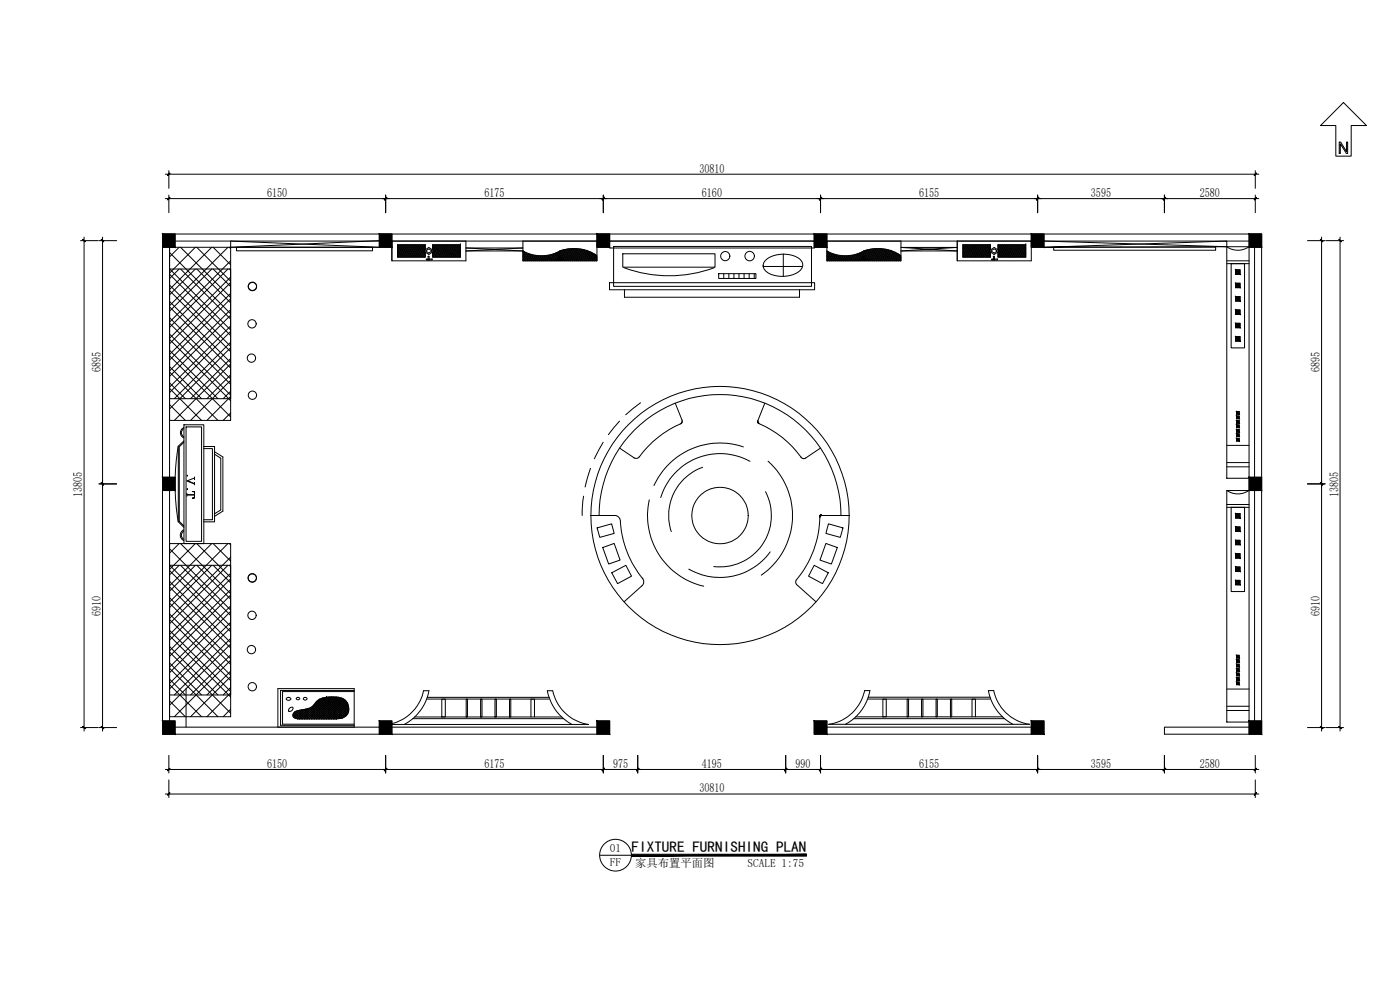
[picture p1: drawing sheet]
<svg xmlns="http://www.w3.org/2000/svg" width="420mm" height="297mm" viewBox="0 0 420 297" stroke-linecap="round" stroke-linejoin="round" font-family="sans-serif">
<defs><g id="words">
<text font-size="5.7" x="59.6" y="150.6" transform="rotate(-90 59.6 150.6)">T.V.</text>
<text font-size="4.6" x="189.5" y="255.6">FIXTURE FURNISHING PLAN</text>
<g font-size="3.8">
<text x="209.9" y="51.8">30810</text>
<text x="80.2" y="59.1">6150</text>
<text x="145.4" y="59.1">6175</text>
<text x="210.7" y="59.1">6160</text>
<text x="275.8" y="59.1">6155</text>
<text x="327.4" y="59.1">3595</text>
<text x="360" y="59.1">2580</text>
<text x="30.2" y="111.7" transform="rotate(-90 30.2 111.7)">6895</text>
<text x="396.1" y="111.7" transform="rotate(-90 396.1 111.7)">6895</text>
<text x="24.7" y="149.1" transform="rotate(-90 24.7 149.1)">13805</text>
<text x="401.7" y="149.1" transform="rotate(-90 401.7 149.1)">13805</text>
<text x="30.2" y="184.8" transform="rotate(-90 30.2 184.8)">6910</text>
<text x="396.1" y="184.8" transform="rotate(-90 396.1 184.8)">6910</text>
<text x="80.2" y="230.4">6150</text>
<text x="145.4" y="230.4">6175</text>
<text x="184" y="230.4">975</text>
<text x="210.6" y="230.4">4195</text>
<text x="238.8" y="230.4">990</text>
<text x="275.8" y="230.4">6155</text>
<text x="327.4" y="230.4">3595</text>
<text x="360" y="230.4">2580</text>
<text x="209.9" y="237.7">30810</text>
</g>
<g font-size="3.4">
<text x="183" y="255.8">01</text>
<text x="183" y="259.8">FF</text>
<text x="190.6" y="260.2">家具布置平面图</text>
<text x="224.3" y="260.2">SCALE 1:75</text>
</g>
</g></defs>
<g fill="#000" stroke="#000" stroke-width=".3">
<path d="M48.8 70.2l3.7 4v-4zM48.8 70.2l3.7 4h-3.7z"/>
<path d="M113.8 70.2l3.8 4v-4zM113.8 70.2l3.8 4h-3.8z"/>
<path d="M179.2 70.2l3.8 4v-4zM179.2 70.2l3.8 4h-3.8z"/>
<path d="M244.3 70.2l3.9 4v-4zM244.3 70.2l3.9 4h-3.9z"/>
<path d="M309.5 70.2l3.8 4v-4zM309.5 70.2l3.8 4h-3.8z"/>
<path d="M374.9 70.2l3.7 4v-4zM374.9 70.2l3.7 4h-3.7z"/>
<path d="M48.8 143.2l3.7 4v-4zM48.8 143.2l3.7 4h-3.7z"/>
<path d="M374.9 143.2l3.7 4v-4zM374.9 143.2l3.7 4h-3.7z"/>
<path d="M48.8 216.3l3.7 4v-4zM48.8 216.3l3.7 4h-3.7z"/>
<path d="M113.8 216.3l3.8 4v-4zM113.8 216.3l3.8 4h-3.8z"/>
<path d="M179.2 216.3l3.8 4v-4zM179.2 216.3l3.8 4h-3.8z"/>
<path d="M244.3 216.3l3.9 4v-4zM244.3 216.3l3.9 4h-3.9z"/>
<path d="M309.5 216.3l3.8 4v-4zM309.5 216.3l3.8 4h-3.8z"/>
<path d="M374.9 216.3l3.7 4v-4zM374.9 216.3l3.7 4h-3.7z"/>
</g>
<g fill="none" stroke="#000" stroke-width=".3">
<path d="M48.8 70.2h3.7v4h-3.7zM113.8 70.2h3.8v4h-3.8zM179.2 70.2h3.8v4h-3.8zM244.3 70.2h3.9v4h-3.9zM309.5 70.2h3.8v4h-3.8zM374.9 70.2h3.7v4h-3.7zM48.8 143.2h3.7v4h-3.7zM374.9 143.2h3.7v4h-3.7zM48.8 216.3h3.7v4h-3.7zM113.8 216.3h3.8v4h-3.8zM179.2 216.3h3.8v4h-3.8zM179.2 218.2h-128.3v-145.9h325.6v145.9h-27v2.1h29.1v-150.1h-329.8v150.1h130.4"/>
<path d="M244.3 216.3h3.9v4h-3.9zM248.2 218.2h61.3M309.5 216.3h3.8v4h-3.8zM374.9 216.3h3.7v4h-3.7zM248.2 220.3h61.3"/>
</g>
<g fill="none" stroke="#000" stroke-width=".3">
<path d="M49.6 59.6h328.2M49.6 52.3h328.2M50.7 51.2v5.3M50.7 58.5v5.3M115.7 58.5v5.3M181.1 58.5v5.3M246.3 58.5v5.3M311.4 58.5v5.3M349.5 58.5v5.3M376.7 51.2v5.3M376.7 58.5v5.3M24.2 72.2h5.3"/>
<path d="M25.2 71.1v148.3M29.7 72.2h5.3M30.8 71.1v148.3M392.4 72.2h5.3M396.6 71.1v148.3M397.9 72.2h5.3M402.2 71.1v148.3M29.7 145.2h5.3M392.4 145.2h5.3M24.2 218.3h5.3M29.7 218.3h5.3M392.4 218.3h5.3"/>
<path d="M397.9 218.3h5.3M49.6 230.9h328.2M49.6 238.2h328.2M50.7 226.6v5.3M50.7 234v5.3M115.7 226.6v5.3M181.1 226.6v5.3M191.4 226.6v5.3M235.8 226.6v5.3M246.3 226.6v5.3M311.4 226.6v5.3M349.5 226.6v5.3"/>
<path d="M376.7 226.6v5.3M376.7 234v5.3"/>
</g>
<!-- layer: 0 -->
<g fill="#000" stroke="#000" stroke-width=".3">
<path d="M50.9 59.3l-.5 .7zM50.9 59.3l-.5 .7z"/>
<path d="M50.9 51.9l-.5 .7zM50.9 51.9l-.5 .7z"/>
<path d="M115.4 59.9l.6-.6zM116 59.3l-.6 .7z"/>
<path d="M116 59.3l-.6 .7zM116 59.3l-.6 .7z"/>
<path d="M180.7 59.9l.7-.6zM181.4 59.3l-.6 .7z"/>
<path d="M181.4 59.3l-.6 .7zM181.4 59.3l-.6 .7z"/>
<path d="M245.9 59.9l.6-.6zM246.5 59.3l-.5 .7z"/>
<path d="M246.5 59.3l-.5 .7zM246.5 59.3l-.5 .7z"/>
<path d="M311.1 59.9l.6-.6zM311.7 59.3l-.6 .7z"/>
<path d="M311.7 59.3l-.6 .7zM311.7 59.3l-.6 .7z"/>
<path d="M349.1 59.9l.6-.6zM349.7 59.3l-.5 .7z"/>
<path d="M349.7 59.3l-.5 .7zM349.7 59.3l-.5 .7z"/>
<path d="M376.4 59.9l.6-.6zM377 59.3l-.5 .7z"/>
<path d="M376.4 52.6l.6-.7zM377 51.9l-.5 .7z"/>
<path d="M24.8 71.9l.8 .6zM24.8 71.9l.8 .6z"/>
<path d="M30.4 71.9l.7 .6zM30.4 71.9l.7 .6z"/>
<path d="M396.3 71.9l.7 .6zM396.3 71.9l.7 .6z"/>
<path d="M401.8 71.9l.7 .6zM401.8 71.9l.7 .6z"/>
<path d="M30.5 144.8l.6 .6zM30.4 144.9l.7 .5z"/>
<path d="M30.4 144.9l.7 .5zM30.5 144.8l.6 .6z"/>
<path d="M396.4 144.8l.6 .6zM396.3 144.9l.7 .5z"/>
<path d="M396.3 144.9l.7 .5zM396.4 144.8l.6 .6z"/>
<path d="M24.8 218l.8 .6zM24.8 218l.8 .6z"/>
<path d="M30.4 218l.7 .6zM30.4 218l.7 .6z"/>
<path d="M396.3 218l.7 .6zM396.3 218l.7 .6z"/>
<path d="M401.8 218l.7 .6zM401.8 218l.7 .6z"/>
<path d="M50.9 230.5l-.5 .8zM50.9 230.5l-.5 .8z"/>
<path d="M50.9 237.9l-.5 .7zM50.9 237.9l-.5 .7z"/>
<path d="M115.4 231.2l.6-.7zM116 230.5l-.6 .8z"/>
<path d="M116 230.5l-.6 .8zM116 230.5l-.6 .8z"/>
<path d="M180.7 231.2l.7-.7zM181.4 230.5l-.6 .8z"/>
<path d="M181.4 230.5l-.6 .8zM181.4 230.5l-.6 .8z"/>
<path d="M191.1 231.2l.6-.7zM191.7 230.5l-.6 .8z"/>
<path d="M191.7 230.5l-.6 .8zM191.7 230.5l-.6 .8z"/>
<path d="M235.5 231.2l.6-.7zM236.1 230.5l-.6 .8z"/>
<path d="M236.1 230.5l-.6 .8zM236.1 230.5l-.6 .8z"/>
<path d="M245.9 231.2l.6-.7zM246.5 230.5l-.5 .8z"/>
<path d="M246.5 230.5l-.5 .8zM246.5 230.5l-.5 .8z"/>
<path d="M311.1 231.2l.6-.7zM311.7 230.5l-.6 .8z"/>
<path d="M311.7 230.5l-.6 .8zM311.7 230.5l-.6 .8z"/>
<path d="M349.1 231.2l.6-.7zM349.7 230.5l-.5 .8z"/>
<path d="M349.7 230.5l-.5 .8zM349.7 230.5l-.5 .8z"/>
<path d="M376.4 231.2l.6-.7zM377 230.5l-.5 .8z"/>
<path d="M376.4 238.5l.6-.6zM377 237.9l-.5 .7z"/>
</g>
<path d="M189.5 256.3v.6l52.5-.6zM189.5 256.9l52.5-.6v.6z" fill="#000" stroke="#000" stroke-width=".3"/>
<g fill="none" stroke="#000" stroke-width=".3">
<path d="M180 256.6h9.5"/>
<circle cx="184.7" cy="256.6" r="4.8"/>
</g>
<!-- layer: ZZ-PM-ZBZ -->
<path d="M403.2 30.8l6.9 6.9h-4.6v9.1h-4.6v-9.1h-4.6zM401.9 42.6h.4l1.8 2.9v-2.9h.4v3.4h-.4l-1.8-2.8v2.8h-.4z" fill="none" stroke="#000" stroke-width=".3"/>
<!-- layer: 0 -->
<g fill="none" stroke="#000" stroke-width=".3">
<path d="M50.9 75.8l18.3 18.3M53.8 74.2l-2.9 2.9M54.2 74.2l15 15M58.6 74.2l-7.7 7.7M59.1 74.2l10.1 10.2M63.5 74.2l-12.6 12.7M64 74.2l5.2 5.2M68.4 74.2l-17.5 17.5M68.8 74.2l.4 .4M69.2 72.3l44.6 1.9h-44.6zM69.2 78.3l-18.3 18.3M71 74.2h40.8v1.1h-40.8z"/>
<path d="M113.8 72.2l-44.6 2M117.6 72.3h22.2v6h-22.2zM117.6 72.3v6M119.3 76.8l.5 .4M119.3 76.4l1.1 .8M119.3 76l1.6 1.2M119.3 75.6l2.2 1.6M119.3 75.3l2.8 1.9M119.3 74.9l3.4 2.3M119.3 74.5l4 2.7M119.3 74.1l4.6 3.1M119.3 73.7l5.2 3.5"/>
<path d="M119.3 76.9l.2 .3M119.3 76.6l.8 .6M119.3 76.2l1.4 1M119.3 75.8l2 1.4M119.3 75.4l2.6 1.8M119.3 75l3.2 2.2M119.3 74.6l3.8 2.6M119.3 74.2l4.4 3M119.3 73.8l5 3.4M119.3 73.4l5.6 3.8M119.3 73.4v3.8h8.3v-1.6M119.3 73.4h8.3"/>
<path d="M119.5 73.4l5.6 3.8M119.9 73.4l5.5 3.8M120.1 73.4l5.5 3.8M120.5 73.4l5.5 3.8M120.7 73.4l5.5 3.8M121.1 73.4l5.5 3.8M121.3 73.4l5.5 3.8M121.7 73.4l5.5 3.8M121.9 73.4l5.5 3.8M122.3 73.4l5.3 3.6M122.5 73.4l5.1 3.5M122.9 73.4l4.7 3.2"/>
<path d="M123.1 73.4l4.5 3.1M123.4 73.4l4.2 2.8M123.7 73.4l3.9 2.7M124 73.4l3.6 2.4M124.2 73.4l3.4 2.3M124.6 73.4l2.7 1.8M124.8 73.4l2.6 1.7M125.2 73.4l2.4 1.6M125.4 73.4l2.2 1.5v-1.5M125.8 73.4l1.8 1.3M126 73.4l1.6 1.1M126.4 73.4l1.2 .9"/>
<path d="M126.6 73.4l1 .7M127 73.4l.6 .5M127.1 75.3l1.6-1.1 1.6 1.1-1.6 1.1zM127.2 73.4l.4 .3M127.6 73.4v.1M127.8 75.3l.9-.6 .9 .6-.9 .6zM128.5 77l.1-.1 .2 .1M128.5 77.1v.7M128.6 77.8l.1 .1zM128.8 77.1l-.1 .9-.8-.3v.3h1.8v-.3h-.9M129.8 76.8l.6 .4M129.8 76.4l1.2 .8"/>
<path d="M129.8 76l1.8 1.2M129.8 74.8l3.5 2.4M129.8 74.4l4.1 2.8M129.8 74l4.7 3.2M129.8 73.6l5.3 3.6M129.8 76.9l.4 .3M129.8 76.5l1 .7M129.8 76.1l1.6 1.1M129.8 75.8l2.2 1.4M129.8 75l3.3 2.2M129.8 74.6l3.9 2.6M129.8 74.2l4.5 3"/>
<path d="M129.8 73.8l5.1 3.4M129.9 73.4l5.6 3.8M130 75.5l2.5 1.7M130.1 75.4l2.6 1.8M130.1 73.4l5.6 3.8M130.5 73.4l5.6 3.8M130.7 73.4l5.6 3.8M131.1 73.4l5.6 3.8M131.3 73.4l5.6 3.8M131.7 73.4l5.5 3.8M131.9 73.4l5.6 3.8M132.3 73.4l5.5 3.8"/>
<path d="M132.5 73.4l5.5 3.8M132.8 73.4l5.4 3.6M133.1 73.4l5.1 3.4M133.4 73.4l4.8 3.2M133.6 73.4l4.6 3M134 73.4l4.2 2.8M134.2 73.4l4 2.7M134.6 73.4l3.6 2.4M134.8 73.4l3.4 2.3M135.2 73.4l3 2M135.4 73.4l2.8 1.9M135.8 73.4l2.4 1.6"/>
<path d="M136 73.4l2.2 1.5M136.4 73.4l1.8 1.2M136.6 73.4l1.6 1.1M137 73.4l1.2 .8M137.2 73.4l1 .7M137.6 73.4l.6 .4M137.8 73.4l.4 .3M138.2 73.4h.1M138.2 73.4v3.8h-8.4v-1.6l2.4 1.6M138.2 73.4h-8.4v1.6M139.8 74.4h17.1l-17.1 .9h17.1zM156.9 72.3h22.3v6h-22.3z"/>
<path d="M156.9 78l.4 .3M156.9 77.7l1 .6M156.9 77.2l1.6 1.1M156.9 76.9l2.1 1.4M156.9 76.5l2.7 1.8M156.9 76.1l3.3 2.2M156.9 75.7l3.9 2.6M156.9 75.3l4.5 3M156.9 78.2l.2 .1M156.9 77.8l.7 .5M156.9 77.4l1.3 .9M156.9 77l1.9 1.3"/>
<path d="M156.9 76.6l2.5 1.7M156.9 76.2l3.1 2.1M156.9 75.8l3.7 2.5M156.9 75.4l4.3 2.9M156.9 75.3a11.2 11.2 0 0 0 11.1 0 12.2 12.2 0 0 1 11.1 1.5M158.5 76.1l3.3 2.2M158.9 76.2l3.1 2.1M159.6 76.4l2.7 1.9M159.9 76.5l2.7 1.8M160.4 76.6l2.5 1.7M160.7 76.7l2.5 1.6M161.2 76.7l2.3 1.6"/>
<path d="M161.5 76.7l2.2 1.6M161.9 76.7l2.2 1.6M162.1 76.8l2.2 1.5M162.5 76.8l2.2 1.5M162.7 76.8l2.2 1.5M163.1 76.8l2.2 1.5M163.2 76.7l2.3 1.6M163.6 76.7l2.3 1.6M163.8 76.7l2.3 1.6M164.1 76.7l2.4 1.6M164.3 76.7l2.4 1.6M164.5 76.6l2.5 1.7"/>
<path d="M164.7 76.6l2.6 1.7M165 76.5l2.6 1.8M165.2 76.5l2.7 1.8M165.4 76.4l2.8 1.9M165.6 76.4l2.3 1.5M165.9 76.3l2.9 2M166 76.2l3 2.1M166.3 76.1l3.1 2.2M166.4 76.1l3.2 2.2M166.6 76l3.4 2.3M166.8 75.9l3.4 2.4M167 75.8l3.6 2.5"/>
<path d="M167.1 75.8l3.7 2.5M167.3 75.7l3.9 2.6M167.5 75.6l3.9 2.7M167.7 75.5l4.1 2.8M167.7 77l.2-.1 .2 .1M167.8 75.5l4.2 2.8M167.8 77.8l.1 .2 .2-.2M167.8 77.7h-.5v.3h1.7v-.3h-.9M167.8 77.1v.7M167.8 77.8l.2 .1zM168 77.9l.4 .4M168 75.3l4.4 3"/>
<path d="M168.1 75.3l4.5 3M168.1 77.1v.7M168.4 75.2l4.6 3.1M168.5 75.1l4.7 3.2M168.8 75l4.8 3.3M168.9 75l4.8 3.3M169.2 75l4.9 3.3M169.3 74.9l5 3.4M169.6 74.8l5.1 3.5M169.8 74.8l5.1 3.5M170.1 74.7l5.2 3.6M170.3 74.7l5.2 3.6"/>
<path d="M170.6 74.7l5.3 3.6M170.7 74.7l5.4 3.6M171.1 74.6l5.4 3.7M171.3 74.6l5.4 3.7M171.6 74.6l5.5 3.7M171.8 74.6l5.5 3.7M172.2 74.6l5.5 3.7M172.4 74.6l5.5 3.7M172.8 74.6l5.5 3.7M173 74.6l5.5 3.7M173.4 74.6l5.5 3.7M173.7 74.7l5.4 3.6"/>
<path d="M174.2 74.7l5 3.4M174.4 74.7l4.8 3.2M175 74.9l4.2 2.8M175.3 74.9l3.9 2.6M175.9 75.1l3.3 2.2M176.3 75.2l2.9 2M177.2 75.6l2 1.3M178.1 76l.9 .7M182.9 72.3h61.6v2.1h-61.6zM184.2 73.9h59.3v12h-59.3zM186.9 76.1h27.7v4.1h-27.7zM229 80h11.8"/>
<path d="M229.8 78.1a8.8 8.8 0 0 1 10.3-.3 2.25 2.25 0 0 1-.5 3.8 9.1 9.1 0 0 1-9.7-.2 2.14 2.14 0 0 1-.1-3.3zM235.1 76.2v6.7M248.1 75.3a11.2 11.2 0 0 0 11.1 0M248.2 72.3h22.2v6h-22.2zM248.2 78l.3 .3M248.2 77.7l.8 .6M248.2 77.2l1.4 1.1M248.2 76.9l2 1.4M248.2 76.5l2.6 1.8M248.2 76.1l3.2 2.2M248.2 75.7l3.8 2.6M248.2 75.3l4.4 3"/>
<path d="M248.2 78.2v.1M248.2 77.8l.6 .5M248.2 77.4l1.2 .9M248.2 77l1.8 1.3M248.2 76.6l2.4 1.7M248.2 76.2l3 2.1M248.2 75.8l3.6 2.5M248.2 75.4l4.2 2.9M249.6 76.1l3.4 2.2M250.1 76.2l3.1 2.1M250.8 76.4l2.8 1.9M251.1 76.5l2.7 1.8"/>
<path d="M251.7 76.6l2.5 1.7M251.9 76.7l2.5 1.6M252.4 76.7l2.4 1.6M252.6 76.7l2.3 1.6M253.1 76.7l2.2 1.6M253.3 76.8l2.2 1.5M253.7 76.8l2.2 1.5M253.9 76.8l2.2 1.5M254.3 76.8l2.2 1.5M254.5 76.7l2.2 1.6M254.8 76.7l2.3 1.6M255 76.7l2.3 1.6"/>
<path d="M255.3 76.7l2.4 1.6M255.5 76.7l2.4 1.6M255.8 76.6l2.5 1.7M255.9 76.6l2.6 1.7M256.2 76.5l2.7 1.8M256.4 76.5l2.7 1.8M256.7 76.4l2.8 1.9M256.8 76.4l2.3 1.5M257.1 76.3l3 2M257.2 76.2l3.1 2.1M257.5 76.1l3.1 2.2M257.6 76.1l3.3 2.2"/>
<path d="M257.9 76l3.3 2.3M258 75.9l3.5 2.4M258.2 75.8l3.6 2.5M258.3 75.8l3.7 2.5M258.6 75.7l3.8 2.6M258.7 75.6l3.9 2.7M258.9 75.5l4.1 2.8M259 77l.1-.1 .2 .1M259 75.5l4.2 2.8M259 77.1v.7M259.1 77.8l.1 .1zM259.2 77.9l.5 .4"/>
<path d="M259.2 75.3l4.4 3M259.3 77.1v.9l-.8-.3v.3h1.8v-.3h-1M259.6 75.2l4.6 3.1M259.7 75.1l4.7 3.2M260 75l4.8 3.3M260.1 75l4.9 3.3M260.4 75l4.9 3.3M260.6 74.9l5 3.4M260.9 74.8l5 3.5M261 74.8l5.1 3.5M261.3 74.7l5.2 3.6M261.5 74.7l5.2 3.6"/>
<path d="M261.8 74.7l5.3 3.6M262 74.7l5.3 3.6M262.3 74.6l5.4 3.7M262.5 74.6l5.4 3.7M262.8 74.6l5.5 3.7M263 74.6l5.5 3.7M263.4 74.6l5.5 3.7M263.6 74.6l5.5 3.7M264 74.6l5.5 3.7M264.2 74.6l5.5 3.7M264.6 74.6l5.4 3.7M264.9 74.7l5.4 3.6"/>
<path d="M265.3 74.7l5.1 3.4M265.6 74.7l4.8 3.2M266.1 74.9l4.3 2.8M266.5 74.9l3.9 2.6M267.1 75.1l3.3 2.2M267.5 75.2l2.9 2M268.4 75.6l2 1.3M269.3 76l.9 .7M270.4 76.8a12 12 0 0 0-11.1-1.5l4.5 3M270.4 74.2l16.9 1.1h-16.9l16.9-1.1zM287.3 72.3h22.2v6h-22.2zM287.3 72.3v6"/>
<path d="M289 73.4v3.8h8.3v-1.6M289 73.4h8.3M289 76.8l.4 .4M289 76.4l1 .8M289 76l1.6 1.2M289 75.6l2.2 1.6M289 75.3l2.8 1.9M289 74.9l3.4 2.3M289 74.5l4 2.7M289 74.1l4.5 3.1M289 73.7l5.1 3.5M289 76.9l.2 .3"/>
<path d="M289 76.6l.8 .6M289 76.2l1.4 1M289 75.8l2 1.4M289 75.4l2.6 1.8M289 75l3.2 2.2M289 74.6l3.8 2.6M289 74.2l4.4 3M289 73.8l4.9 3.4M289 73.4l5.5 3.8M289.2 73.4l5.5 3.8M289.6 73.4l5.5 3.8M289.8 73.4l5.5 3.8"/>
<path d="M290.2 73.4l5.5 3.8M290.4 73.4l5.5 3.8M290.7 73.4l5.6 3.8M291 73.4l5.5 3.8M291.3 73.4l5.6 3.8M291.5 73.4l5.6 3.8M291.9 73.4l5.4 3.6M292.1 73.4l5.2 3.5M292.5 73.4l4.8 3.2M292.7 73.4l4.6 3.1M293.1 73.4l4.2 2.8M293.3 73.4l4 2.7"/>
<path d="M293.7 73.4l3.6 2.4M293.9 73.4l3.4 2.3M294.3 73.4l2.6 1.8M294.5 73.4l2.5 1.7M294.9 73.4l2.3 1.6M295.1 73.4l2.2 1.5v-1.5M295.4 73.4l1.9 1.3M295.7 73.4l1.6 1.1M296 73.4l1.3 .9M296.2 73.4l1.1 .7M296.6 73.4l.7 .5M296.8 75.3l1.6-1.1 1.5 1.1-1.5 1.1z"/>
<path d="M296.8 73.4l.5 .3M297.2 73.4l.1 .1M297.4 75.3l1-.6 .9 .6-.9 .6zM298.1 77l.2-.1 .1 .1M298.2 77.1v.7M298.2 77.8l.2 .1zM298.5 77.7h.9v.3h-1.8v-.3l.5 .1 .1 .2 .2-.2M298.5 77.1v.7M299.5 76.8l.6 .4M299.5 76.4l1.2 .8M299.5 76l1.7 1.2M299.5 74.8l3.5 2.4"/>
<path d="M299.5 74.4l4.1 2.8M299.5 74l4.7 3.2M299.5 73.6l5.3 3.6M299.5 76.9l.3 .3M299.5 76.5l.9 .7M299.5 76.1l1.5 1.1M299.5 75.8l2.1 1.4M299.5 75l3.3 2.2M299.5 74.6l3.9 2.6M299.5 74.2l4.5 3M299.5 73.8l5 3.4M299.6 73.4l5.5 3.8"/>
<path d="M299.7 75.5l2.5 1.7M299.8 75.4l2.6 1.8M299.8 73.4l5.6 3.8M300.2 73.4l5.5 3.8M300.4 73.4l5.5 3.8M300.8 73.4l5.5 3.8M301 73.4l5.5 3.8M301.4 73.4l5.5 3.8M301.5 73.4l5.6 3.8M301.9 73.4l5.6 3.8M302.1 73.4l5.6 3.8M302.5 73.4l5.3 3.6"/>
<path d="M302.7 73.4l5.1 3.4M303.1 73.4l4.7 3.2M303.3 73.4l4.5 3M303.7 73.4l4.1 2.8M303.9 73.4l3.9 2.7M304.3 73.4l3.5 2.4M304.5 73.4l3.3 2.3M304.9 73.4l2.9 2M305.1 73.4l2.7 1.9M305.5 73.4l2.3 1.6M305.7 73.4l2.1 1.5M306.1 73.4l1.7 1.2"/>
<path d="M306.3 73.4l1.5 1.1M306.7 73.4l1.1 .8M306.9 73.4l.9 .7M307.3 73.4l.5 .4M307.5 73.4l.3 .3M307.8 73.4h.1M307.8 73.4v3.8h-8.3v-1.6l2.3 1.6M307.8 73.4h-8.3v1.6M313.3 74.2l54.9-1.9v1.7zM313.3 72.3l54.9 1.7M316.2 74.2h48.6v.9h-48.6zM50.9 82.3l18.3 18.4"/>
<path d="M50.9 87.2l18.3 18.3M50.9 92.1l18.3 18.3M50.9 97l18.3 18.3M50.9 80.7l18.3 18.3M50.9 85.5l18.3 18.4M50.9 90.5l18.3 18.3M50.9 95.3l18.3 18.4M53.8 80.7l-2.9 2.9M54.2 80.7l15 15M58.6 80.7l-7.7 7.8M59.1 80.7l10.1 10.2M63.5 80.7l-12.6 12.7"/>
<path d="M64 80.7l5.2 5.3M68.4 80.7l-17.5 17.5M68.8 80.7l.4 .4M69.2 99.4l-18.3 18.4M69.2 94.6l-18.3 18.3M69.2 89.6l-18.3 18.4M69.2 84.8l-18.3 18.4M69.2 97.8l-18.3 18.3M69.2 92.9l-18.3 18.4M69.2 88l-18.3 18.4M69.2 83.1l-18.3 18.4M182.9 84.8h61.6v2.1h-61.6z"/>
<path d="M187.2 80.3a39.1 39.1 0 0 0 27.2 0M187.4 86.9v2.3M215.7 82.1h11.2v1.5h-11.2zM217.2 82.1v1.5M218.7 82.1v1.5M220.3 82.1v1.5M221.8 82.1v1.5M223.3 82.1v1.5M224.8 82.1v1.5M226.4 82.1v1.5M239.9 86.9v2.3M50.9 101.8l18.3 18.4"/>
<path d="M50.9 106.8l18.3 18.3M50.9 111.6l14.5 14.5M50.9 116.5l9.6 9.6M50.9 100.2l18.3 18.4M50.9 105.1l14.5 14.5M50.9 110l9.6 9.6M50.9 114.9l4.7 4.7M69.2 119l-7.1 7.1M69.2 114.1l-12 12M69.2 109.2l-16.9 16.9M69.2 104.3l-18.3 18.4M69.2 117.4l-2.2 2.2"/>
<path d="M69.2 112.5l-7.1 7.1M69.2 107.6l-12 12M69.2 102.7l-16.9 16.9M50.9 121.4l4.7 4.7M69.2 123.9l-2.2 2.2M181 132.7l-2.6 5M185.9 126.4l-3.3 4M185.9 134.4l4.4 3M191.9 137l-.7 .5-1-.2M192.2 120.8l-4.4 3.6M202.6 121l2.1 5.1M204.5 127l-.2 .1a30 30 0 0 0-12.4 10"/>
<path d="M204.5 127h.1M204.6 126.8l-.1 .2M204.6 126.8h.1M204.7 126.1l-.1 .7M223.1 134.1a21.8 21.8 0 0 0-26.8 11.6M225.1 138.4a18.6 18.6 0 0 0-26.8 10.9M227.4 126.5h.1M227.4 126.5v.1M227.4 126.6h.1M227.4 126.6l.1 .2M227.5 126.2l-.1 .3M227.5 126.8h.1"/>
<path d="M227.5 126.8v.1M227.5 126.9h.1M227.5 126.9l.2 .2M227.7 127.1h.1M227.7 127.1a30.2 30.2 0 0 1 12.8 10.1M229.5 121l-2.1 5.3M230.5 138.4a21.7 21.7 0 0 1-2 34.2M240.4 137.1l.6 .5 .8-.2M246.3 134.4l-4.5 3M175.1 148.9l-.4 5.8M177.2 140.5l-1.6 5.6M179.2 158.4l4.4-1.2 .7 2.8-4.3 1.2z"/>
<path d="M194.9 150a21.7 21.7 0 0 0 16.3 25.9M210.9 140.2a15.4 15.4 0 0 0-9.4 19.3M229.7 147.5a15.4 15.4 0 0 1-15.5 22.5M246 155.1h.1M246 155.2a31.8 31.8 0 0 1-7.2 19.2l.3 1 5.8 5.2M246 155.1v.1M246.1 155h.1M246.1 155l-.1 .1M246.1 154.9h.1M246.1 154.9v.1M246.2 154.8h.1M246.2 154.8l-.1 .1"/>
<path d="M246.3 154.8h.1M246.3 154.8h-.1M246.3 154.7h.1M246.3 154.7v.1M246.4 154.7h.1M246.5 154.7h8.3M246.5 154.7h.1M246.5 154.7h-.1M248.6 157.2l4.4 1.2-.8 2.8-4.3-1.2zM252.4 154.7a36.3 36.3 0 0 0-36.3-36.3 36.3 36.3 0 0 0-36.3 36.3h-2.5h7.5l.6 .2 .7 .9a31.8 31.8 0 0 0 6.8 17.8M50.9 171.2l18.3 18.4M50.9 176.1l18.3 18.3"/>
<path d="M50.9 164.7l18.3 18.3M50.9 169.6l18.3 18.3M50.9 174.4l18.3 18.4M50.9 179.4l18.3 18.3M53.8 169.6l-2.9 2.9M53.8 163.1l-2.9 2.9M54.2 163.1l15 15M54.2 169.6l15 15M58.6 169.6l-7.7 7.8M58.6 163.1l-7.7 7.7M59.1 169.6l10.1 10.2M59.1 163.1l10.1 10.2"/>
<path d="M63.5 169.6l-12.6 12.7M63.5 163.1l-12.6 12.7M64 169.6l5.2 5.3M64 163.1l5.2 5.2M68.4 169.6l-17.5 17.5M68.4 163.1l-17.5 17.5M68.8 169.6l.4 .4M68.8 163.1l.4 .4M69.2 178.5l-18.3 18.4M69.2 173.7l-18.3 18.4M69.2 176.9l-18.3 18.4M69.2 172l-18.3 18.4"/>
<path d="M69.2 167.2l-18.3 18.3M180.9 164.3l3.4-1.2 1.8 4.9-3.4 1.2zM183.6 171.9l4.2-2.3 1.7 3.3-4.2 2.2zM192.7 173.5l.5 1-.5 1.2-5.4 4.9M231.1 165.6a18.6 18.6 0 0 1-24.4 5.2M244.3 169.6l4.3 2.3-1.8 3.2-4.1-2.2zM247.9 163.1l3.4 1.2-1.8 4.9-3.4-1.2zM50.9 181l18.3 18.3M50.9 185.9l18.3 18.3M50.9 190.7l18.3 18.4M50.9 195.7l18.3 18.3M50.9 184.2l18.3 18.4"/>
<path d="M50.9 189.1l18.3 18.4M50.9 194l14.5 14.5M50.9 198.9l9.6 9.6M69.2 198.1l-16.9 16.9M69.2 193.2l-18.3 18.4M69.2 188.3l-18.3 18.4M69.2 183.5l-18.3 18.3M69.2 196.5l-12 12M69.2 191.6l-16.9 16.9M69.2 186.7l-18.3 18.3M69.2 181.8l-18.3 18.4M50.9 200.5l14.5 14.5"/>
<path d="M50.9 205.4l9.6 9.6M50.9 210.3l4.7 4.7M50.9 203.8l4.7 4.7M55.8 206.6v11.6M69.2 212.8l-2.2 2.2M69.2 207.9l-7.1 7.1M69.2 203l-12 12M69.2 206.3l-2.2 2.2M69.2 201.4l-7.1 7.1M83.4 206.6h22.9v11.6h-22.9zM85.9 209.5a.7 .7 0 0 1 .8-.3 .7 .7 0 0 1 .5 .7 .7 .7 0 0 1-.7 .3 .7 .7 0 0 1-.6-.7zM86.9 212.5l.8-.3a.77 .77 0 0 1-.1 1 .77 .77 0 0 1-1 0z"/>
<path d="M87.9 214.5l.2 .1M88.1 214.1v.1M88.1 214.6v.2M88.1 214.8l-.2 .1M88.1 214.2h-.1M88.1 214.8l.2 .1M88.1 214.2l.2 .1M88.3 213.7v.2M88.3 214.3v.2M88.3 214.9v.2M88.3 215.1l-.2 .1M88.3 214.5l-.2 .1"/>
<path d="M88.3 213.9l-.2 .1M88.3 215.1l.3 .1M88.3 214.5l.3 .1M88.3 213.9l.3 .1M88.6 213.5v.1M88.6 214v.2M88.6 214.6v.2M88.6 215.2v.2M88.6 214.8l-.3 .1M88.6 215.4h-.1M88.6 214.2l-.3 .1M88.6 213.6l-.3 .1"/>
<path d="M88.6 215.4l.2 .1M88.6 214.8l.2 .1M88.6 214.2l.2 .1M88.6 213.6l.2 .1M88.8 213.7v.2M88.8 214.3v.2M88.8 214.9v.2M88.8 215.5h.1M88.8 215.1l-.2 .1M88.8 214.5l-.2 .1M88.8 213.9l-.2 .1M88.8 215.1l.3 .1"/>
<path d="M88.8 214.5l.3 .1M88.8 213.9l.3 .1M88.9 213.3l.2 .1M89 209.4l.4-.2 .5 .2a.46 .46 0 0 1-.5 .6 .46 .46 0 0 1-.4-.6zM89.1 213.4v.2M89.1 214v.2M89.1 214.6v.2M89.1 215.2v.2M89.1 215.4l-.3 .1M89.1 214.8l-.3 .1M89.1 214.2l-.3 .1M89.1 213.6l-.3 .1"/>
<path d="M89.1 215.4l.2 .1M89.1 214.8l.2 .1M89.1 214.2l.2 .1M89.1 213.6l.2 .1M89.3 215.7h.1M89.3 213.2v.1M89.3 213.7v.2M89.3 214.3v.2M89.3 214.9v.2M89.3 215.5v.2M89.3 215.1l-.2 .1M89.3 214.5l-.2 .1"/>
<path d="M89.3 213.9l-.2 .1M89.3 213.3l-.2 .1M89.3 215.1l.3 .1M89.3 214.5l.3 .1M89.3 213.9l.3 .1M89.3 213.3l.3 .1M89.4 215.7a1.19 1.19 0 0 1-1.4-1.5l.2-.3a4.2 4.2 0 0 1 3.2-1.1 4.9 4.9 0 0 0 3.8-2.5 8.7 8.7 0 0 1 8.3-.3 3.2 3.2 0 0 1 1 3.9 3.2 3.2 0 0 1-3.5 1.8M89.4 215.7h11.6M89.6 213.4v.2M89.6 214v.2M89.6 214.6v.2M89.6 215.2v.2"/>
<path d="M89.6 215.4l-.3 .1M89.6 214.8l-.3 .1M89.6 214.2l-.3 .1M89.6 213.6l-.3 .1M89.6 215.4l.2 .1M89.6 214.8l.2 .1M89.6 214.2l.2 .1M89.6 213.6l.2 .1M89.8 213.1h.1M89.8 213.1v.2M89.8 213.7v.2M89.8 214.3v.2"/>
<path d="M89.8 214.9v.2M89.8 215.5v.2M89.8 215.1l-.2 .1M89.8 215.7h.1M89.8 214.5l-.2 .1M89.8 213.9l-.2 .1M89.8 213.3l-.2 .1M89.8 215.1l.3 .1M89.8 214.5l.3 .1M89.8 213.9l.3 .1M89.8 213.3l.3 .1M90 213.1h-.2"/>
<path d="M90.1 213.4v.2M90.1 214v.2M90.1 214.6v.2M90.1 215.2v.2M90.1 215.4l-.3 .1M90.1 214.8l-.3 .1M90.1 214.2l-.3 .1M90.1 213.6l-.3 .1M90.1 215.4l.2 .1M90.1 214.8l.2 .1M90.1 214.2l.2 .1M90.1 213.6l.2 .1"/>
<path d="M90.2 213l.1 .1M90.3 213.1v.2M90.3 213.7v.2M90.3 214.3v.2M90.3 214.9v.2M90.3 215.5v.2M90.3 215.1l-.2 .1M90.3 215.7h.1M90.3 214.5l-.2 .1M90.3 213.9l-.2 .1M90.3 213.3l-.2 .1M90.3 215.1l.3 .1"/>
<path d="M90.3 214.5l.3 .1M90.3 213.9l.3 .1M90.3 213.3l.3 .1M90.6 213h.1M90.6 213.4v.2M90.6 214v.2M90.6 214.6v.2M90.6 215.2v.2M90.6 215.4l-.3 .1M90.6 214.8l-.3 .1M90.6 214.2l-.3 .1M90.6 213.6l-.3 .1"/>
<path d="M90.6 213l-.3 .1M90.6 215.4l.2 .1M90.6 214.8l.2 .1M90.6 214.2l.2 .1M90.6 213.6l.2 .1M90.6 213l.2 .1M90.8 213.1v.2M90.8 213.7v.2M90.8 214.3v.2M90.8 214.9v.2M90.8 215.5v.2M90.8 215.1l-.2 .1"/>
<path d="M90.8 215.7h.1M90.8 214.5l-.2 .1M90.8 213.9l-.2 .1M90.8 213.3l-.2 .1M90.8 215.1l.3 .1M90.8 214.5l.3 .1M90.8 213.9l.3 .1M90.8 213.3l.3 .1M91.1 209.4l.5-.2 .5 .2a.5 .5 0 0 1-.5 .6 .5 .5 0 0 1-.5-.6zM91.1 212.9v.1M91.1 213.4v.2M91.1 214v.2"/>
<path d="M91.1 214.6v.2M91.1 215.2v.2M91.1 215.4l-.3 .1M91.1 214.8l-.3 .1M91.1 214.2l-.3 .1M91.1 213.6l-.3 .1M91.1 213l-.3 .1M91.1 215.4l.3 .1M91.1 214.8l.3 .1M91.1 214.2l.3 .1M91.1 213.6l.3 .1M91.1 213l.3 .1"/>
<path d="M91.4 213.1v.2M91.4 213.7v.2M91.4 214.3v.2M91.4 214.9v.2M91.4 215.5v.2M91.4 215.1l-.3 .1M91.4 215.7h-.1M91.4 214.5l-.3 .1M91.4 213.9l-.3 .1M91.4 213.3l-.3 .1M91.4 215.7h.1M91.4 215.1l.2 .1"/>
<path d="M91.4 214.5l.2 .1M91.4 213.9l.2 .1M91.4 213.3l.2 .1M91.6 212.8h.1M91.6 212.8v.2M91.6 213.4v.2M91.6 214v.2M91.6 214.6v.2M91.6 215.2v.2M91.6 215.4l-.2 .1M91.6 214.8l-.2 .1M91.6 214.2l-.2 .1"/>
<path d="M91.6 213.6l-.2 .1M91.6 213l-.2 .1M91.6 215.4l.3 .1M91.6 214.8l.3 .1M91.6 214.2l.3 .1M91.6 213.6l.3 .1M91.6 213l.3 .1M91.8 212.8h-.2M91.9 213.1v.2M91.9 213.7v.2M91.9 214.3v.2M91.9 214.9v.2"/>
<path d="M91.9 215.5v.2M91.9 215.1l-.3 .1M91.9 215.7h-.1M91.9 214.5l-.3 .1M91.9 213.9l-.3 .1M91.9 213.3l-.3 .1M91.9 215.7h.1M91.9 215.1l.2 .1M91.9 214.5l.2 .1M91.9 213.9l.2 .1M91.9 213.3l.2 .1M91.9 212.8h.2"/>
<path d="M92.1 212.8v.2M92.1 213.4v.2M92.1 214v.2M92.1 214.6v.2M92.1 215.2v.2M92.1 215.4l-.2 .1M92.1 214.8l-.2 .1M92.1 214.2l-.2 .1M92.1 213.6l-.2 .1M92.1 213l-.2 .1M92.1 215.4l.3 .1M92.1 214.8l.3 .1"/>
<path d="M92.1 214.2l.3 .1M92.1 213.6l.3 .1M92.1 213l.3 .1M92.4 212.6v.2M92.4 213.1v.2M92.4 213.7v.2M92.4 214.3v.2M92.4 214.9v.2M92.4 215.5v.2M92.4 215.1l-.3 .1M92.4 215.7h-.1M92.4 214.5l-.3 .1"/>
<path d="M92.4 213.9l-.3 .1M92.4 213.3l-.3 .1M92.4 212.8h-.3M92.4 215.7h.1M92.4 215.1l.2 .1M92.4 214.5l.2 .1M92.4 213.9l.2 .1M92.4 213.3l.2 .1M92.4 212.8h.2M92.6 212.8v.2M92.6 213.4v.2M92.6 214v.2"/>
<path d="M92.6 214.6v.2M92.6 215.2v.2M92.6 215.4l-.2 .1M92.6 214.8l-.2 .1M92.6 214.2l-.2 .1M92.6 213.6l-.2 .1M92.6 213l-.2 .1M92.6 215.4l.3 .1M92.6 214.8l.3 .1M92.6 214.2l.3 .1M92.6 213.6l.3 .1M92.6 213l.3 .1"/>
<path d="M92.8 212.5h.1M92.9 212.5v.3M92.9 213.1v.2M92.9 213.7v.2M92.9 214.3v.2M92.9 214.9v.2M92.9 215.5v.2M92.9 215.1l-.3 .1M92.9 215.7h-.1M92.9 214.5l-.3 .1M92.9 213.9l-.3 .1M92.9 213.3l-.3 .1"/>
<path d="M92.9 212.8h-.3M92.9 215.7h.1M92.9 215.1l.3 .1M92.9 214.5l.3 .1M92.9 213.9l.3 .1M92.9 213.3l.3 .1M92.9 212.8h.3M93.2 212.3v.2M93.2 212.8v.2M93.2 213.4v.2M93.2 214v.2M93.2 214.6v.2"/>
<path d="M93.2 215.2v.2M93.2 215.4l-.3 .1M93.2 214.8l-.3 .1M93.2 214.2l-.3 .1M93.2 213.6l-.3 .1M93.2 213l-.3 .1M93.2 212.5h-.3M93.2 215.4l.2 .1M93.2 214.8l.2 .1M93.2 214.2l.2 .1M93.2 213.6l.2 .1M93.2 213l.2 .1"/>
<path d="M93.2 212.5h.2M93.4 212.5v.3M93.4 213.1v.2M93.4 213.7v.2M93.4 214.3v.2M93.4 214.9v.2M93.4 215.5v.2M93.4 215.7h-.1M93.4 215.1l-.2 .1M93.4 214.5l-.2 .1M93.4 213.9l-.2 .1M93.4 213.3l-.2 .1"/>
<path d="M93.4 212.8h-.2M93.4 215.7h.1M93.4 215.1l.3 .1M93.4 214.5l.3 .1M93.4 213.9l.3 .1M93.4 213.3l.3 .1M93.4 212.8h.3M93.4 212.2h.3M93.7 212.2v.3M93.7 212.8v.2M93.7 213.4v.2M93.7 214v.2"/>
<path d="M93.7 214.6v.2M93.7 215.2v.2M93.7 215.4l-.3 .1M93.7 214.8l-.3 .1M93.7 214.2l-.3 .1M93.7 213.6l-.3 .1M93.7 213l-.3 .1M93.7 212.5h-.3M93.7 215.4l.2 .1M93.7 214.8l.2 .1M93.7 214.2l.2 .1M93.7 213.6l.2 .1"/>
<path d="M93.7 213l.2 .1M93.7 212.5h.2M93.8 211.9h.1M93.9 211.9v.3M93.9 212.5v.3M93.9 213.1v.2M93.9 213.7v.2M93.9 214.3v.2M93.9 214.9v.2M93.9 215.5v.2M93.9 215.7h.1M93.9 215.1l-.2 .1"/>
<path d="M93.9 214.5l-.2 .1M93.9 213.9l-.2 .1M93.9 213.3l-.2 .1M93.9 212.8h-.2M93.9 212.2h-.2M93.9 215.1l.3 .1M93.9 214.5l.3 .1M93.9 213.9l.3 .1M93.9 213.3l.3 .1M93.9 212.8h.3M93.9 212.2h.3M94.1 211.6l.1 .1"/>
<path d="M94.2 211.7v.2M94.2 212.2v.3M94.2 212.8v.2M94.2 213.4v.2M94.2 214v.2M94.2 214.6v.2M94.2 215.2v.2M94.2 215.4l-.3 .1M94.2 214.8l-.3 .1M94.2 214.2l-.3 .1M94.2 213.6l-.3 .1M94.2 213l-.3 .1"/>
<path d="M94.2 212.5h-.3M94.2 211.9h-.3M94.2 215.4l.2 .1M94.2 214.8l.2 .1M94.2 214.2l.2 .1M94.2 213.6l.2 .1M94.2 213l.2 .1M94.2 212.5h.2M94.2 211.9h.2M94.3 211.3l.1 .1M94.4 211.4v.2M94.4 211.9v.3"/>
<path d="M94.4 212.5v.3M94.4 213.1v.2M94.4 213.7v.2M94.4 214.3v.2M94.4 214.9v.2M94.4 215.5v.2M94.4 215.7h.1M94.4 215.1l-.2 .1M94.4 214.5l-.2 .1M94.4 213.9l-.2 .1M94.4 213.3l-.2 .1M94.4 212.8h-.2"/>
<path d="M94.4 212.2h-.2M94.4 211.6l-.2 .1M94.4 215.1l.3 .1M94.4 214.5l.3 .1M94.4 213.9l.3 .1M94.4 213.3l.3 .1M94.4 212.8h.3M94.4 212.2h.3M94.4 211.6l.3 .1M94.5 211l.2 .1M94.7 211.1v.2M94.7 211.7v.2"/>
<path d="M94.7 212.2v.3M94.7 212.8v.2M94.7 213.4v.2M94.7 214v.2M94.7 214.6v.2M94.7 215.2v.2M94.7 215.4l-.3 .1M94.7 214.8l-.3 .1M94.7 214.2l-.3 .1M94.7 213.6l-.3 .1M94.7 213l-.3 .1M94.7 212.5h-.3"/>
<path d="M94.7 211.9h-.3M94.7 211.3l-.3 .1M94.7 215.4l.3 .1M94.7 214.8l.3 .1M94.7 214.2l.3 .1M94.7 213.6l.3 .1M94.7 213l.3 .1M94.7 212.5h.3M94.7 211.9h.3M94.7 211.3l.3 .1M94.8 210.7l.2 .1M95 210.8v.2"/>
<path d="M95 211.4v.2M95 211.9v.3M95 212.5v.3M95 213.1v.2M95 213.7v.2M95 214.3v.2M95 214.9v.2M95 215.5v.2M95 215.7h-.1M95 215.1l-.3 .1M95 214.5l-.3 .1M95 213.9l-.3 .1"/>
<path d="M95 213.3l-.3 .1M95 212.8h-.3M95 212.2h-.3M95 211.6l-.3 .1M95 211l-.3 .1M95 215.7h.1M95 215.1l.2 .1M95 214.5l.2 .1M95 213.9l.2 .1M95 213.3l.2 .1M95 212.8h.2M95 212.2h.2"/>
<path d="M95 211.6l.2 .1M95 211l.2 .1M95 210.4l.2 .1M95.2 210.5v.2M95.2 211.1v.2M95.2 211.7v.2M95.2 212.2v.3M95.2 212.8v.2M95.2 213.4v.2M95.2 214v.2M95.2 214.6v.2M95.2 215.2v.2"/>
<path d="M95.2 215.4l-.2 .1M95.2 214.8l-.2 .1M95.2 214.2l-.2 .1M95.2 213.6l-.2 .1M95.2 213l-.2 .1M95.2 212.5h-.2M95.2 211.9h-.2M95.2 211.3l-.2 .1M95.2 210.7l-.2 .1M95.2 215.4l.3 .1M95.2 214.8l.3 .1M95.2 214.2l.3 .1"/>
<path d="M95.2 213.6l.3 .1M95.2 213l.3 .1M95.2 212.5h.3M95.2 211.9h.3M95.2 211.3l.3 .1M95.2 210.7l.3 .1M95.3 210.1l.2 .1M95.5 210.2v.2M95.5 210.8v.2M95.5 211.4v.2M95.5 211.9v.3M95.5 212.5v.3"/>
<path d="M95.5 213.1v.2M95.5 213.7v.2M95.5 214.3v.2M95.5 214.9v.2M95.5 215.5v.2M95.5 215.7h-.1M95.5 215.1l-.3 .1M95.5 214.5l-.3 .1M95.5 213.9l-.3 .1M95.5 213.3l-.3 .1M95.5 212.8h-.3M95.5 212.2h-.3"/>
<path d="M95.5 211.6l-.3 .1M95.5 211l-.3 .1M95.5 210.4l-.3 .1M95.5 215.7h.1M95.5 215.1l.2 .1M95.5 214.5l.2 .1M95.5 213.9l.2 .1M95.5 213.3l.2 .1M95.5 212.8h.2M95.5 212.2h.2M95.5 211.6l.2 .1M95.5 211l.2 .1"/>
<path d="M95.5 210.4l.2 .1M95.7 209.9v.2M95.7 210.5v.2M95.7 211.1v.2M95.7 211.7v.2M95.7 212.2v.3M95.7 212.8v.2M95.7 213.4v.2M95.7 214v.2M95.7 214.6v.2M95.7 215.2v.2M95.7 215.4l-.2 .1"/>
<path d="M95.7 214.8l-.2 .1M95.7 214.2l-.2 .1M95.7 213.6l-.2 .1M95.7 213l-.2 .1M95.7 212.5h-.2M95.7 211.9h-.2M95.7 211.3l-.2 .1M95.7 210.7l-.2 .1M95.7 210.1l-.2 .1M95.7 215.4l.3 .1M95.7 214.8l.3 .1M95.7 214.2l.3 .1"/>
<path d="M95.7 213.6l.3 .1M95.7 213l.3 .1M95.7 212.5h.3M95.7 211.9h.3M95.7 211.3l.3 .1M95.7 210.7l.3 .1M95.7 210.1l.3 .1M96 209.7v.1M96 210.2v.2M96 210.8v.2M96 211.4v.2M96 211.9v.3"/>
<path d="M96 212.5v.3M96 213.1v.2M96 213.7v.2M96 214.3v.2M96 214.9v.2M96 215.5v.2M96 215.7h-.1M96 215.1l-.3 .1M96 214.5l-.3 .1M96 213.9l-.3 .1M96 213.3l-.3 .1M96 212.8h-.3"/>
<path d="M96 212.2h-.3M96 211.6l-.3 .1M96 211l-.3 .1M96 210.4l-.3 .1M96 209.8l-.2 .1M96 215.7h.1M96 215.1l.2 .1M96 214.5l.2 .1M96 213.9l.2 .1M96 213.3l.2 .1M96 212.8h.2M96 212.2h.2"/>
<path d="M96 211.6l.2 .1M96 211l.2 .1M96 210.4l.2 .1M96 209.8l.2 .1M96.2 209.9v.2M96.2 210.5v.2M96.2 211.1v.2M96.2 211.7v.2M96.2 212.2v.3M96.2 212.8v.2M96.2 213.4v.2M96.2 214v.2"/>
<path d="M96.2 214.6v.2M96.2 215.2v.2M96.2 215.4l-.2 .1M96.2 214.8l-.2 .1M96.2 214.2l-.2 .1M96.2 213.6l-.2 .1M96.2 213l-.2 .1M96.2 212.5h-.2M96.2 211.9h-.2M96.2 211.3l-.2 .1M96.2 210.7l-.2 .1M96.2 210.1l-.2 .1"/>
<path d="M96.2 215.4l.3 .1M96.2 214.8l.3 .1M96.2 214.2l.3 .1M96.2 213.6l.3 .1M96.2 213l.3 .1M96.2 212.5h.3M96.2 211.9h.3M96.2 211.3l.3 .1M96.2 210.7l.3 .1M96.2 210.1l.3 .1M96.4 209.6h.1M96.5 209.6v.2"/>
<path d="M96.5 210.2v.2M96.5 210.8v.2M96.5 211.4v.2M96.5 211.9v.3M96.5 212.5v.3M96.5 213.1v.2M96.5 213.7v.2M96.5 214.3v.2M96.5 214.9v.2M96.5 215.5v.2M96.5 215.7h-.1M96.5 215.1l-.3 .1"/>
<path d="M96.5 214.5l-.3 .1M96.5 213.9l-.3 .1M96.5 213.3l-.3 .1M96.5 212.8h-.3M96.5 212.2h-.3M96.5 211.6l-.3 .1M96.5 211l-.3 .1M96.5 210.4l-.3 .1M96.5 209.8l-.3 .1M96.5 215.7h.1M96.5 215.1l.2 .1M96.5 214.5l.2 .1"/>
<path d="M96.5 213.9l.2 .1M96.5 213.3l.2 .1M96.5 212.8h.2M96.5 212.2h.2M96.5 211.6l.2 .1M96.5 211l.2 .1M96.5 210.4l.2 .1M96.5 209.8l.2 .1M96.7 209.5h.1M96.7 209.9v.2M96.7 210.5v.2M96.7 211.1v.2"/>
<path d="M96.7 211.7v.2M96.7 212.2v.3M96.7 212.8v.2M96.7 213.4v.2M96.7 214v.2M96.7 214.6v.2M96.7 215.2v.2M96.7 215.4l-.2 .1M96.7 214.8l-.2 .1M96.7 214.2l-.2 .1M96.7 213.6l-.2 .1M96.7 213l-.2 .1"/>
<path d="M96.7 212.5h-.2M96.7 211.9h-.2M96.7 211.3l-.2 .1M96.7 210.7l-.2 .1M96.7 210.1l-.2 .1M96.7 209.5l-.2 .1M96.7 215.4l.3 .1M96.7 214.8l.3 .1M96.7 214.2l.3 .1M96.7 213.6l.3 .1M96.7 213l.3 .1M96.7 212.5h.3"/>
<path d="M96.7 211.9h.3M96.7 211.3l.3 .1M96.7 210.7l.3 .1M96.7 210.1l.3 .1M96.7 209.5l.3 .1M97 209.6v.2M97 210.2v.2M97 210.8v.2M97 211.4v.2M97 211.9v.3M97 212.5v.3M97 213.1v.2"/>
<path d="M97 213.7v.2M97 214.3v.2M97 214.9v.2M97 215.5v.2M97 215.7h-.1M97 215.1l-.3 .1M97 214.5l-.3 .1M97 213.9l-.3 .1M97 213.3l-.3 .1M97 212.8h-.3M97 212.2h-.3M97 211.6l-.3 .1"/>
<path d="M97 211l-.3 .1M97 210.4l-.3 .1M97 209.8l-.3 .1M97 215.7h.1M97 215.1l.2 .1M97 214.5l.2 .1M97 213.9l.2 .1M97 213.3l.2 .1M97 212.8h.2M97 212.2h.2M97 211.6l.2 .1M97 211l.2 .1"/>
<path d="M97 210.4l.2 .1M97 209.8l.2 .1M97.2 209.3v.2M97.2 209.9v.2M97.2 210.5v.2M97.2 211.1v.2M97.2 211.7v.2M97.2 212.2v.3M97.2 212.8v.2M97.2 213.4v.2M97.2 214v.2M97.2 214.6v.2"/>
<path d="M97.2 215.2v.2M97.2 215.4l-.2 .1M97.2 214.8l-.2 .1M97.2 214.2l-.2 .1M97.2 213.6l-.2 .1M97.2 213l-.2 .1M97.2 212.5h-.2M97.2 211.9h-.2M97.2 211.3l-.2 .1M97.2 210.7l-.2 .1M97.2 210.1l-.2 .1M97.2 209.5l-.2 .1"/>
<path d="M97.2 215.4l.3 .1M97.2 214.8l.3 .1M97.2 214.2l.3 .1M97.2 213.6l.3 .1M97.2 213l.3 .1M97.2 212.5h.3M97.2 211.9h.3M97.2 211.3l.3 .1M97.2 210.7l.3 .1M97.2 210.1l.3 .1M97.2 209.5l.3 .1M97.5 209.6v.2"/>
<path d="M97.5 210.2v.2M97.5 210.8v.2M97.5 211.4v.2M97.5 211.9v.3M97.5 212.5v.3M97.5 213.1v.2M97.5 213.7v.2M97.5 214.3v.2M97.5 214.9v.2M97.5 215.5v.2M97.5 215.7h-.1M97.5 215.1l-.3 .1"/>
<path d="M97.5 214.5l-.3 .1M97.5 213.9l-.3 .1M97.5 213.3l-.3 .1M97.5 212.8h-.3M97.5 212.2h-.3M97.5 211.6l-.3 .1M97.5 211l-.3 .1M97.5 210.4l-.3 .1M97.5 209.8l-.3 .1M97.5 215.7h.1M97.5 215.1l.2 .1M97.5 214.5l.2 .1"/>
<path d="M97.5 213.9l.2 .1M97.5 213.3l.2 .1M97.5 212.8h.2M97.5 212.2h.2M97.5 211.6l.2 .1M97.5 211l.2 .1M97.5 210.4l.2 .1M97.5 209.8l.2 .1M97.6 209.2l.1 .1M97.7 209.3v.2M97.7 209.9v.2M97.7 210.5v.2"/>
<path d="M97.7 211.1v.2M97.7 211.7v.2M97.7 212.2v.3M97.7 212.8v.2M97.7 213.4v.2M97.7 214v.2M97.7 214.6v.2M97.7 215.2v.2M97.7 215.4l-.2 .1M97.7 214.8l-.2 .1M97.7 214.2l-.2 .1M97.7 213.6l-.2 .1"/>
<path d="M97.7 213l-.2 .1M97.7 212.5h-.2M97.7 211.9h-.2M97.7 211.3l-.2 .1M97.7 210.7l-.2 .1M97.7 210.1l-.2 .1M97.7 209.5l-.2 .1M97.7 215.4l.3 .1M97.7 214.8l.3 .1M97.7 214.2l.3 .1M97.7 213.6l.3 .1M97.7 213l.3 .1"/>
<path d="M97.7 212.5h.3M97.7 211.9h.3M97.7 211.3l.3 .1M97.7 210.7l.3 .1M97.7 210.1l.3 .1M97.7 209.5l.3 .1M98 209.2h.1M98 209.6v.2M98 210.2v.2M98 210.8v.2M98 211.4v.2M98 211.9v.3"/>
<path d="M98 212.5v.3M98 213.1v.2M98 213.7v.2M98 214.3v.2M98 214.9v.2M98 215.5v.2M98 215.7h-.1M98 215.1l-.3 .1M98 214.5l-.3 .1M98 213.9l-.3 .1M98 213.3l-.3 .1M98 212.8h-.3"/>
<path d="M98 212.2h-.3M98 211.6l-.3 .1M98 211l-.3 .1M98 210.4l-.3 .1M98 209.8l-.3 .1M98 209.2l-.3 .1M98 215.7h.1M98 215.1l.3 .1M98 214.5l.3 .1M98 213.9l.3 .1M98 213.3l.3 .1M98 212.8h.3"/>
<path d="M98 212.2h.3M98 211.6l.3 .1M98 211l.3 .1M98 210.4l.3 .1M98 209.8l.3 .1M98 209.2l.3 .1M98.3 209.3v.2M98.3 209.9v.2M98.3 210.5v.2M98.3 211.1v.2M98.3 211.7v.2M98.3 212.2v.3"/>
<path d="M98.3 212.8v.2M98.3 213.4v.2M98.3 214v.2M98.3 214.6v.2M98.3 215.2v.2M98.3 215.4l-.3 .1M98.3 214.8l-.3 .1M98.3 214.2l-.3 .1M98.3 213.6l-.3 .1M98.3 213l-.3 .1M98.3 212.5h-.3M98.3 211.9h-.3"/>
<path d="M98.3 211.3l-.3 .1M98.3 210.7l-.3 .1M98.3 210.1l-.3 .1M98.3 209.5l-.3 .1M98.3 215.4l.2 .1M98.3 214.8l.2 .1M98.3 214.2l.2 .1M98.3 213.6l.2 .1M98.3 213l.2 .1M98.3 212.5h.2M98.3 211.9h.2M98.3 211.3l.2 .1"/>
<path d="M98.3 210.7l.2 .1M98.3 210.1l.2 .1M98.3 209.5l.2 .1M98.5 209.2h.1M98.5 209.6v.2M98.5 210.2v.2M98.5 210.8v.2M98.5 211.4v.2M98.5 211.9v.3M98.5 212.5v.3M98.5 213.1v.2M98.5 213.7v.2"/>
<path d="M98.5 214.3v.2M98.5 214.9v.2M98.5 215.5v.2M98.5 215.7h-.1M98.5 215.1l-.2 .1M98.5 214.5l-.2 .1M98.5 213.9l-.2 .1M98.5 213.3l-.2 .1M98.5 212.8h-.2M98.5 212.2h-.2M98.5 211.6l-.2 .1M98.5 211l-.2 .1"/>
<path d="M98.5 210.4l-.2 .1M98.5 209.8l-.2 .1M98.5 209.2l-.2 .1M98.5 215.7h.1M98.5 215.1l.3 .1M98.5 214.5l.3 .1M98.5 213.9l.3 .1M98.5 213.3l.3 .1M98.5 212.8h.3M98.5 212.2h.3M98.5 211.6l.3 .1M98.5 211l.3 .1"/>
<path d="M98.5 210.4l.3 .1M98.5 209.8l.3 .1M98.5 209.2l.3 .1M98.8 209.3v.2M98.8 209.9v.2M98.8 210.5v.2M98.8 211.1v.2M98.8 211.7v.2M98.8 212.2v.3M98.8 212.8v.2M98.8 213.4v.2M98.8 214v.2"/>
<path d="M98.8 214.6v.2M98.8 215.2v.2M98.8 215.4l-.3 .1M98.8 214.8l-.3 .1M98.8 214.2l-.3 .1M98.8 213.6l-.3 .1M98.8 213l-.3 .1M98.8 212.5h-.3M98.8 211.9h-.3M98.8 211.3l-.3 .1M98.8 210.7l-.3 .1M98.8 210.1l-.3 .1"/>
<path d="M98.8 209.5l-.3 .1M98.8 215.4l.2 .1M98.8 214.8l.2 .1M98.8 214.2l.2 .1M98.8 213.6l.2 .1M98.8 213l.2 .1M98.8 212.5h.2M98.8 211.9h.2M98.8 211.3l.2 .1M98.8 210.7l.2 .1M98.8 210.1l.2 .1M98.8 209.5l.2 .1"/>
<path d="M99 209.1v.1M99 209.6v.2M99 210.2v.2M99 210.8v.2M99 211.4v.2M99 211.9v.3M99 212.5v.3M99 213.1v.2M99 213.7v.2M99 214.3v.2M99 214.9v.2M99 215.5v.2"/>
<path d="M99 215.7h-.1M99 215.1l-.2 .1M99 214.5l-.2 .1M99 213.9l-.2 .1M99 213.3l-.2 .1M99 212.8h-.2M99 212.2h-.2M99 211.6l-.2 .1M99 211l-.2 .1M99 210.4l-.2 .1M99 209.8l-.2 .1M99 209.2l-.2 .1"/>
<path d="M99 215.7h.1M99 215.1l.3 .1M99 214.5l.3 .1M99 213.9l.3 .1M99 213.3l.3 .1M99 212.8h.3M99 212.2h.3M99 211.6l.3 .1M99 211l.3 .1M99 210.4l.3 .1M99 209.8l.3 .1M99 209.2l.3 .1"/>
<path d="M99.3 209.3v.2M99.3 209.9v.2M99.3 210.5v.2M99.3 211.1v.2M99.3 211.7v.2M99.3 212.2v.3M99.3 212.8v.2M99.3 213.4v.2M99.3 214v.2M99.3 214.6v.2M99.3 215.2v.2M99.3 215.4l-.3 .1"/>
<path d="M99.3 214.8l-.3 .1M99.3 214.2l-.3 .1M99.3 213.6l-.3 .1M99.3 213l-.3 .1M99.3 212.5h-.3M99.3 211.9h-.3M99.3 211.3l-.3 .1M99.3 210.7l-.3 .1M99.3 210.1l-.3 .1M99.3 209.5l-.3 .1M99.3 215.4l.2 .1M99.3 214.8l.2 .1"/>
<path d="M99.3 214.2l.2 .1M99.3 213.6l.2 .1M99.3 213l.2 .1M99.3 212.5h.2M99.3 211.9h.2M99.3 211.3l.2 .1M99.3 210.7l.2 .1M99.3 210.1l.2 .1M99.3 209.5l.2 .1M99.5 209.1v.1M99.5 209.6v.2M99.5 210.2v.2"/>
<path d="M99.5 210.8v.2M99.5 211.4v.2M99.5 211.9v.3M99.5 212.5v.3M99.5 213.1v.2M99.5 213.7v.2M99.5 214.3v.2M99.5 214.9v.2M99.5 215.5v.2M99.5 215.7h-.1M99.5 215.1l-.2 .1M99.5 214.5l-.2 .1"/>
<path d="M99.5 213.9l-.2 .1M99.5 213.3l-.2 .1M99.5 212.8h-.2M99.5 212.2h-.2M99.5 211.6l-.2 .1M99.5 211l-.2 .1M99.5 210.4l-.2 .1M99.5 209.8l-.2 .1M99.5 209.2l-.2 .1M99.5 215.7h.1M99.5 215.1l.3 .1M99.5 214.5l.3 .1"/>
<path d="M99.5 213.9l.3 .1M99.5 213.3l.3 .1M99.5 212.8h.3M99.5 212.2h.3M99.5 211.6l.3 .1M99.5 211l.3 .1M99.5 210.4l.3 .1M99.5 209.8l.3 .1M99.5 209.2l.3 .1M99.8 209.3v.2M99.8 209.9v.2M99.8 210.5v.2"/>
<path d="M99.8 211.1v.2M99.8 211.7v.2M99.8 212.2v.3M99.8 212.8v.2M99.8 213.4v.2M99.8 214v.2M99.8 214.6v.2M99.8 215.2v.2M99.8 215.4l-.3 .1M99.8 214.8l-.3 .1M99.8 214.2l-.3 .1M99.8 213.6l-.3 .1"/>
<path d="M99.8 213l-.3 .1M99.8 212.5h-.3M99.8 211.9h-.3M99.8 211.3l-.3 .1M99.8 210.7l-.3 .1M99.8 210.1l-.3 .1M99.8 209.5l-.3 .1M99.8 215.4l.2 .1M99.8 214.8l.2 .1M99.8 214.2l.2 .1M99.8 213.6l.2 .1M99.8 213l.2 .1"/>
<path d="M99.8 212.5h.2M99.8 211.9h.2M99.8 211.3l.2 .1M99.8 210.7l.2 .1M99.8 210.1l.2 .1M99.8 209.5l.2 .1M100 209.1v.1M100 209.6v.2M100 210.2v.2M100 210.8v.2M100 211.4v.2M100 211.9v.3"/>
<path d="M100 212.5v.3M100 213.1v.2M100 213.7v.2M100 214.3v.2M100 214.9v.2M100 215.5v.2M100 215.7h-.1M100 215.1l-.2 .1M100 214.5l-.2 .1M100 213.9l-.2 .1M100 213.3l-.2 .1M100 212.8h-.2"/>
<path d="M100 212.2h-.2M100 211.6l-.2 .1M100 211l-.2 .1M100 210.4l-.2 .1M100 209.8l-.2 .1M100 209.2l-.2 .1M100 215.7h.1M100 215.1l.3 .1M100 214.5l.3 .1M100 213.9l.3 .1M100 213.3l.3 .1M100 212.8h.3"/>
<path d="M100 212.2h.3M100 211.6l.3 .1M100 211l.3 .1M100 210.4l.3 .1M100 209.8l.3 .1M100 209.2l.3 .1M100.3 209.3v.2M100.3 209.9v.2M100.3 210.5v.2M100.3 211.1v.2M100.3 211.7v.2M100.3 212.2v.3"/>
<path d="M100.3 212.8v.2M100.3 213.4v.2M100.3 214v.2M100.3 214.6v.2M100.3 215.2v.2M100.3 215.4l-.3 .1M100.3 214.8l-.3 .1M100.3 214.2l-.3 .1M100.3 213.6l-.3 .1M100.3 213l-.3 .1M100.3 212.5h-.3M100.3 211.9h-.3"/>
<path d="M100.3 211.3l-.3 .1M100.3 210.7l-.3 .1M100.3 210.1l-.3 .1M100.3 209.5l-.3 .1M100.3 215.4l.2 .1M100.3 214.8l.2 .1M100.3 214.2l.2 .1M100.3 213.6l.2 .1M100.3 213l.2 .1M100.3 212.5h.2M100.3 211.9h.2M100.3 211.3l.2 .1"/>
<path d="M100.3 210.7l.2 .1M100.3 210.1l.2 .1M100.3 209.5l.2 .1M100.5 209.1v.1M100.5 209.6v.2M100.5 210.2v.2M100.5 210.8v.2M100.5 211.4v.2M100.5 211.9v.3M100.5 212.5v.3M100.5 213.1v.2M100.5 213.7v.2"/>
<path d="M100.5 214.3v.2M100.5 214.9v.2M100.5 215.5v.2M100.5 215.7h.1M100.5 215.1l-.2 .1M100.5 214.5l-.2 .1M100.5 213.9l-.2 .1M100.5 213.3l-.2 .1M100.5 212.8h-.2M100.5 212.2h-.2M100.5 211.6l-.2 .1M100.5 211l-.2 .1"/>
<path d="M100.5 210.4l-.2 .1M100.5 209.8l-.2 .1M100.5 209.2l-.2 .1M100.5 215.1l.3 .1M100.5 214.5l.3 .1M100.5 213.9l.3 .1M100.5 213.3l.3 .1M100.5 212.8h.3M100.5 212.2h.3M100.5 211.6l.3 .1M100.5 211l.3 .1M100.5 210.4l.3 .1"/>
<path d="M100.5 209.8l.3 .1M100.5 209.2l.3 .1M100.8 209.3v.2M100.8 209.9v.2M100.8 210.5v.2M100.8 211.1v.2M100.8 211.7v.2M100.8 212.2v.3M100.8 212.8v.2M100.8 213.4v.2M100.8 214v.2M100.8 214.6v.2"/>
<path d="M100.8 215.2v.2M100.8 215.4l-.3 .1M100.8 214.8l-.3 .1M100.8 214.2l-.3 .1M100.8 213.6l-.3 .1M100.8 213l-.3 .1M100.8 212.5h-.3M100.8 211.9h-.3M100.8 211.3l-.3 .1M100.8 210.7l-.3 .1M100.8 210.1l-.3 .1M100.8 209.5l-.3 .1"/>
<path d="M100.8 215.4l.2 .1M100.8 214.8l.2 .1M100.8 214.2l.2 .1M100.8 213.6l.2 .1M100.8 213l.2 .1M100.8 212.5h.2M100.8 211.9h.2M100.8 211.3l.2 .1M100.8 210.7l.2 .1M100.8 210.1l.2 .1M100.8 209.5l.2 .1M101 215.7h.1"/>
<path d="M101 209.2h.1M101 209.6v.2M101 210.2v.2M101 210.8v.2M101 211.4v.2M101 211.9v.3M101 212.5v.3M101 213.1v.2M101 213.7v.2M101 214.3v.2M101 214.9v.2M101 215.5v.2"/>
<path d="M101 215.1l-.2 .1M101 214.5l-.2 .1M101 213.9l-.2 .1M101 213.3l-.2 .1M101 212.8h-.2M101 212.2h-.2M101 211.6l-.2 .1M101 211l-.2 .1M101 210.4l-.2 .1M101 209.8l-.2 .1M101 209.2l-.2 .1M101 215.1l.3 .1"/>
<path d="M101 214.5l.3 .1M101 213.9l.3 .1M101 213.3l.3 .1M101 212.8h.3M101 212.2h.3M101 211.6l.3 .1M101 211l.3 .1M101 210.4l.3 .1M101 209.8l.3 .1M101 209.2l.3 .1M101.3 209.3v.2M101.3 209.9v.2"/>
<path d="M101.3 210.5v.2M101.3 211.1v.2M101.3 211.7v.2M101.3 212.2v.3M101.3 212.8v.2M101.3 213.4v.2M101.3 214v.2M101.3 214.6v.2M101.3 215.2v.2M101.3 215.4l-.3 .1M101.3 214.8l-.3 .1M101.3 214.2l-.3 .1"/>
<path d="M101.3 213.6l-.3 .1M101.3 213l-.3 .1M101.3 212.5h-.3M101.3 211.9h-.3M101.3 211.3l-.3 .1M101.3 210.7l-.3 .1M101.3 210.1l-.3 .1M101.3 209.5l-.3 .1M101.3 209.3h.5M101.3 215.4l.3 .1M101.3 214.8l.3 .1M101.3 214.2l.3 .1"/>
<path d="M101.3 213.6l.3 .1M101.3 213l.3 .1M101.3 212.5h.3M101.3 211.9h.3M101.3 211.3l.3 .1M101.3 210.7l.3 .1M101.3 210.1l.3 .1M101.3 209.5l.3 .1M101.6 209.6v.2M101.6 210.2v.2M101.6 210.8v.2M101.6 211.4v.2"/>
<path d="M101.6 211.9v.3M101.6 212.5v.3M101.6 213.1v.2M101.6 213.7v.2M101.6 214.3v.2M101.6 214.9v.2M101.6 215.5v.1M101.6 215.1l-.3 .1M101.6 214.5l-.3 .1M101.6 213.9l-.3 .1M101.6 213.3l-.3 .1M101.6 212.8h-.3"/>
<path d="M101.6 212.2h-.3M101.6 211.6l-.3 .1M101.6 211l-.3 .1M101.6 210.4l-.3 .1M101.6 209.8l-.3 .1M101.6 215.1l.2 .1M101.6 214.5l.2 .1M101.6 213.9l.2 .1M101.6 213.3l.2 .1M101.6 212.8h.2M101.6 212.2h.2M101.6 211.6l.2 .1"/>
<path d="M101.6 211l.2 .1M101.6 210.4l.2 .1M101.6 209.8l.2 .1M101.8 209.3h.1M101.8 209.3v.2M101.8 209.9v.2M101.8 210.5v.2M101.8 211.1v.2M101.8 211.7v.2M101.8 212.2v.3M101.8 212.8v.2M101.8 213.4v.2"/>
<path d="M101.8 214v.2M101.8 214.6v.2M101.8 215.2v.2M101.8 215.4l-.2 .1M101.8 214.8l-.2 .1M101.8 214.2l-.2 .1M101.8 213.6l-.2 .1M101.8 213l-.2 .1M101.8 212.5h-.2M101.8 211.9h-.2M101.8 211.3l-.2 .1M101.8 210.7l-.2 .1"/>
<path d="M101.8 210.1l-.2 .1M101.8 209.5l-.2 .1M101.8 215.4l.3 .1M101.8 214.8l.3 .1M101.8 214.2l.3 .1M101.8 213.6l.3 .1M101.8 213l.3 .1M101.8 212.5h.3M101.8 211.9h.3M101.8 211.3l.3 .1M101.8 210.7l.3 .1M101.8 210.1l.3 .1"/>
<path d="M101.8 209.5l.3 .1M102.1 209.6v.2M102.1 210.2v.2M102.1 210.8v.2M102.1 211.4v.2M102.1 211.9v.3M102.1 212.5v.3M102.1 213.1v.2M102.1 213.7v.2M102.1 214.3v.2M102.1 214.9v.2M102.1 215.5v.1"/>
<path d="M102.1 215.1l-.3 .1M102.1 214.5l-.3 .1M102.1 213.9l-.3 .1M102.1 213.3l-.3 .1M102.1 212.8h-.3M102.1 212.2h-.3M102.1 211.6l-.3 .1M102.1 211l-.3 .1M102.1 210.4l-.3 .1M102.1 209.8l-.3 .1M102.1 215.1l.2 .1M102.1 214.5l.2 .1"/>
<path d="M102.1 213.9l.2 .1M102.1 213.3l.2 .1M102.1 212.8h.2M102.1 212.2h.2M102.1 211.6l.2 .1M102.1 211l.2 .1M102.1 210.4l.2 .1M102.1 209.8l.2 .1M102.3 209.4v.1M102.3 209.9v.2M102.3 210.5v.2M102.3 211.1v.2"/>
<path d="M102.3 211.7v.2M102.3 212.2v.3M102.3 212.8v.2M102.3 213.4v.2M102.3 214v.2M102.3 214.6v.2M102.3 215.2v.2M102.3 215.4l-.2 .1M102.3 214.8l-.2 .1M102.3 214.2l-.2 .1M102.3 213.6l-.2 .1M102.3 213l-.2 .1"/>
<path d="M102.3 212.5h-.2M102.3 211.9h-.2M102.3 211.3l-.2 .1M102.3 210.7l-.2 .1M102.3 210.1l-.2 .1M102.3 209.5l-.2 .1M102.3 215.4l.3 .1M102.3 214.8l.3 .1M102.3 214.2l.3 .1M102.3 213.6l.3 .1M102.3 213l.3 .1M102.3 212.5h.3"/>
<path d="M102.3 211.9h.3M102.3 211.3l.3 .1M102.3 210.7l.3 .1M102.3 210.1l.3 .1M102.3 209.5l.3 .1M102.6 215.5h.1M102.6 209.6v.2M102.6 210.2v.2M102.6 210.8v.2M102.6 211.4v.2M102.6 211.9v.3M102.6 212.5v.3"/>
<path d="M102.6 213.1v.2M102.6 213.7v.2M102.6 214.3v.2M102.6 214.9v.2M102.6 215.1l-.3 .1M102.6 214.5l-.3 .1M102.6 213.9l-.3 .1M102.6 213.3l-.3 .1M102.6 212.8h-.3M102.6 212.2h-.3M102.6 211.6l-.3 .1M102.6 211l-.3 .1"/>
<path d="M102.6 210.4l-.3 .1M102.6 209.8l-.3 .1M102.6 215.1l.2 .1M102.6 214.5l.2 .1M102.6 213.9l.2 .1M102.6 213.3l.2 .1M102.6 212.8h.2M102.6 212.2h.2M102.6 211.6l.2 .1M102.6 211l.2 .1M102.6 210.4l.2 .1M102.6 209.8l.2 .1"/>
<path d="M102.7 209.5l-.1 .1M102.8 209.9v.2M102.8 210.5v.2M102.8 211.1v.2M102.8 211.7v.2M102.8 212.2v.3M102.8 212.8v.2M102.8 213.4v.2M102.8 214v.2M102.8 214.6v.2M102.8 215.2v.2M102.8 215.4l-.2 .1"/>
<path d="M102.8 214.8l-.2 .1M102.8 214.2l-.2 .1M102.8 213.6l-.2 .1M102.8 213l-.2 .1M102.8 212.5h-.2M102.8 211.9h-.2M102.8 211.3l-.2 .1M102.8 210.7l-.2 .1M102.8 210.1l-.2 .1M102.8 215.4h.1M102.8 214.8l.3 .1M102.8 214.2l.3 .1"/>
<path d="M102.8 213.6l.3 .1M102.8 213l.3 .1M102.8 212.5h.3M102.8 211.9h.3M102.8 211.3l.3 .1M102.8 210.7l.3 .1M102.8 210.1l.3 .1M103.1 209.7v.1M103.1 210.2v.2M103.1 210.8v.2M103.1 211.4v.2M103.1 211.9v.3"/>
<path d="M103.1 212.5v.3M103.1 213.1v.2M103.1 213.7v.2M103.1 214.3v.2M103.1 214.9v.2M103.1 215.1l-.3 .1M103.1 214.5l-.3 .1M103.1 213.9l-.3 .1M103.1 213.3l-.3 .1M103.1 212.8h-.3M103.1 212.2h-.3M103.1 211.6l-.3 .1"/>
<path d="M103.1 211l-.3 .1M103.1 210.4l-.3 .1M103.1 209.8l-.3 .1M103.1 215.1l.2 .1M103.1 214.5l.2 .1M103.1 213.9l.2 .1M103.1 213.3l.2 .1M103.1 212.8h.2M103.1 212.2h.2M103.1 211.6l.2 .1M103.1 211l.2 .1M103.1 210.4l.2 .1"/>
<path d="M103.1 209.8l.2 .1M103.3 209.9v.2M103.3 210.5v.2M103.3 211.1v.2M103.3 211.7v.2M103.3 212.2v.3M103.3 212.8v.2M103.3 213.4v.2M103.3 214v.2M103.3 214.6v.2M103.3 214.8l-.2 .1M103.3 214.2l-.2 .1"/>
<path d="M103.3 213.6l-.2 .1M103.3 213l-.2 .1M103.3 212.5h-.2M103.3 211.9h-.2M103.3 211.3l-.2 .1M103.3 210.7l-.2 .1M103.3 210.1l-.2 .1M103.3 209.9h.1M103.3 214.8l.3 .1M103.3 214.2l.3 .1M103.3 213.6l.3 .1M103.3 213l.3 .1"/>
<path d="M103.3 212.5h.3M103.3 211.9h.3M103.3 211.3l.3 .1M103.3 210.7l.3 .1M103.3 210.1l.3 .1M103.6 210.2v.2M103.6 210.8v.2M103.6 211.4v.2M103.6 211.9v.3M103.6 212.5v.3M103.6 213.1v.2M103.6 213.7v.2"/>
<path d="M103.6 214.3v.2M103.6 214.9v.1M103.6 214.5l-.3 .1M103.6 213.9l-.3 .1M103.6 213.3l-.3 .1M103.6 212.8h-.3M103.6 212.2h-.3M103.6 211.6l-.3 .1M103.6 211l-.3 .1M103.6 210.4l-.3 .1M103.6 214.5l.2 .1M103.6 213.9l.2 .1"/>
<path d="M103.6 213.3l.2 .1M103.6 212.8h.2M103.6 212.2h.2M103.6 211.6l.2 .1M103.6 211l.2 .1M103.6 210.4l.2 .1M103.7 210.1l-.1 .1M103.8 214.8l-.2 .1M103.8 210.5v.2M103.8 211.1v.2M103.8 211.7v.2M103.8 212.2v.3"/>
<path d="M103.8 212.8v.2M103.8 213.4v.2M103.8 214v.2M103.8 214.6v.2M103.8 214.2l-.2 .1M103.8 213.6l-.2 .1M103.8 213l-.2 .1M103.8 212.5h-.2M103.8 211.9h-.2M103.8 211.3l-.2 .1M103.8 210.7l-.2 .1M103.8 214.2l.3 .1"/>
<path d="M103.8 213.6l.3 .1M103.8 213l.3 .1M103.8 212.5h.3M103.8 211.9h.3M103.8 211.3l.3 .1M103.8 210.7l.3 .1M104 210.4l-.2 .1M104.1 210.8v.2M104.1 211.4v.2M104.1 211.9v.3M104.1 212.5v.3M104.1 213.1v.2"/>
<path d="M104.1 213.7v.2M104.1 214.3l-.3 .3M104.1 213.9l-.3 .1M104.1 213.3l-.3 .1M104.1 212.8h-.3M104.1 212.2h-.3M104.1 211.6l-.3 .1M104.1 211l-.3 .1M104.1 210.8h.1M104.1 213.9l.3 .1M104.1 213.3l.3 .1M104.1 212.8h.3"/>
<path d="M104.1 212.2h.3M104.1 211.6l.3 .1M104.1 211l.2 .1M104.3 214.2l-.2 .1M104.4 211.1v.2M104.4 211.7v.2M104.4 212.2v.3M104.4 212.8v.2M104.4 213.4v.2M104.4 214v.1M104.4 211.9l.2 .3M104.4 213.6l-.3 .1"/>
<path d="M104.4 213l-.3 .1M104.4 212.5h-.3M104.4 211.9h-.3M104.4 211.3l-.3 .1M104.4 213.6l.2 .1M104.4 213l.2 .1M104.4 212.5h.2M104.4 211.3h.1M104.4 214h.1M104.5 211.6l-.1 .1M104.6 212.5v.3M104.6 213.1v.2"/>
<path d="M104.6 213.3l-.2 .1M104.6 212.8h-.2M104.6 212.2h-.2M104.6 213.3h.1M104.6 212.8h.1M104.6 212.2h.1M104.6 213.1h.1M104.7 212.5h-.1M106.3 207.5h-21.5v9.8h21.5M106.3 207.2h-22.1v10.4h22.1M121.3 217.4a14.5 14.5 0 0 0 7.4-10.2h-1.6a13 13 0 0 1-10.8 10.2h60.4a13 13 0 0 1-10.8-10.2h-1.6a14.5 14.5 0 0 0 7.4 10.2M123.9 215.6h45.2"/>
<path d="M124.5 215.1h44.1M128.2 209.7h36.6M128.2 209.2h36.6M132.6 209.7h1v5.4h-1zM139.9 209.7h.4v5.4h-.4zM144.2 209.7h.5v5.4h-.5zM148.5 209.7h.5v5.4h-.5zM152.9 209.7h.4v5.4h-.4zM159.3 215.1v-5.4h1.1v5.4M253.7 217.3a14.4 14.4 0 0 0 7.4-10.1h-1.6a12.7 12.7 0 0 1-10.8 10.1h60.3a12.8 12.8 0 0 1-10.8-10.1h-1.6a14.4 14.4 0 0 0 7.4 10.1M256.2 215.6h45.3M256.8 215.1h44.1"/>
<path d="M260.6 209.7h36.5M260.6 209.2h36.5M265 209.7h1v5.4h-1zM272.2 209.7h.5v5.4h-.5zM276.6 209.7h.4v5.4h-.4zM280.9 209.7h.4v5.4h-.4zM285.2 209.7h.4v5.4h-.4zM291.7 215.1v-5.4h1v5.4"/>
<circle cx="217.7" cy="76.8" r="1.38"/>
<circle cx="225" cy="76.8" r="1.42"/>
<circle cx="75.6" cy="97.2" r="1.25"/>
<circle cx="75.8" cy="86" r="1.25"/>
<circle cx="75.8" cy="85.9" r="1.25"/>
<circle cx="75.5" cy="107.4" r="1.25"/>
<circle cx="75.8" cy="118.6" r="1.25"/>
<circle cx="216.1" cy="154.7" r="8.5"/>
<circle cx="216.1" cy="154.7" r="38.7"/>
<circle cx="75.7" cy="173.4" r="1.25"/>
<circle cx="75.5" cy="194.9" r="1.25"/>
<circle cx="75.6" cy="184.6" r="1.25"/>
<circle cx="75.7" cy="206" r="1.25"/>
</g>
<!-- layer: 8 -->
<g fill="#000" stroke="#000" stroke-width=".3">
<path d="M370.8 81l1.4 1.3v-1.3zM370.8 81l1.4 1.3h-1.4z"/>
<path d="M370.8 85l1.4 1.3v-1.3zM370.8 85l1.4 1.3h-1.4z"/>
<path d="M370.8 89l1.4 1.3v-1.3zM370.8 89l1.4 1.3h-1.4z"/>
<path d="M370.8 97l1.4 1.3v-1.3zM370.8 97l1.4 1.3h-1.4z"/>
<path d="M370.8 93l1.4 1.3v-1.3zM370.8 93l1.4 1.3h-1.4z"/>
<path d="M370.8 101l1.4 1.3v-1.3zM370.8 101l1.4 1.3h-1.4z"/>
<path d="M371.1 123.5l.8 .8v-.8zM371.1 123.5l.8 .8h-.8z"/>
<path d="M371.1 131.5l.8 .8v-.8zM371.1 131.5l.8 .8h-.8z"/>
<path d="M371.1 130.2l.8 .8v-.8zM371.1 130.2l.8 .8h-.8z"/>
<path d="M371.1 127.5l.8 .8v-.8zM371.1 127.5l.8 .8h-.8z"/>
<path d="M371.1 128.8l.8 .9v-.9zM371.1 128.8l.8 .9h-.8z"/>
<path d="M371.1 126.2l.8 .8v-.8zM371.1 126.2l.8 .8h-.8z"/>
<path d="M371.1 124.8l.8 .8v-.8zM371.1 124.8l.8 .8h-.8z"/>
<path d="M370.8 154.1l1.4 1.3v-1.3zM370.8 154.1l1.4 1.3h-1.4z"/>
<path d="M370.8 158.1l1.4 1.4v-1.4zM370.8 158.1l1.4 1.4h-1.4z"/>
<path d="M370.8 162.1l1.4 1.3v-1.3zM370.8 162.1l1.4 1.3h-1.4z"/>
<path d="M370.8 174.1l1.4 1.4v-1.4zM370.8 174.1l1.4 1.4h-1.4z"/>
<path d="M370.8 170.1l1.4 1.4v-1.4zM370.8 170.1l1.4 1.4h-1.4z"/>
<path d="M370.8 166.1l1.4 1.4v-1.4zM370.8 166.1l1.4 1.4h-1.4z"/>
<path d="M371.1 196.6l.8 .8v-.8zM371.1 196.6l.8 .8h-.8z"/>
<path d="M371.1 199.3l.8 .8v-.8zM371.1 199.3l.8 .8h-.8z"/>
<path d="M371.1 197.9l.8 .8v-.8zM371.1 197.9l.8 .8h-.8z"/>
<path d="M371.1 204.6l.8 .8v-.8zM371.1 204.6l.8 .8h-.8z"/>
<path d="M371.1 203.3l.8 .8v-.8zM371.1 203.3l.8 .8h-.8z"/>
<path d="M371.1 200.6l.8 .8v-.8zM371.1 200.6l.8 .8h-.8z"/>
<path d="M371.1 202l.8 .8v-.8zM371.1 202l.8 .8h-.8z"/>
</g>
<g fill="none" stroke="#000" stroke-width=".3">
<path d="M368.2 74a5.8 5.8 0 0 0 6.6 0M368.2 74h6.7v69.5h-6.7zM368.2 79.1h6.7M368.2 78.3h6.7M369.5 79.1h4v25.3h-4zM370.8 81h1.4v1.3h-1.4zM370.8 85h1.4v1.3h-1.4zM370.8 89h1.4v1.3h-1.4zM370.8 97h1.4v1.3h-1.4zM370.8 93h1.4v1.3h-1.4zM370.8 101h1.4v1.3h-1.4zM368.2 138.8h6.7"/>
<path d="M368.2 133.6h6.7M371.1 123.5h.8v.8h-.8zM371.1 131.5h.8v.8h-.8zM371.1 130.2h.8v.8h-.8zM371.1 127.5h.8v.8h-.8zM371.1 128.8h.8v.9h-.8zM371.1 126.2h.8v.8h-.8zM371.1 124.8h.8v.8h-.8zM368.2 147.1a5.8 5.8 0 0 0 6.6 0M368.2 147.2h6.7v69.4h-6.7zM368.2 152.2h6.7M368.2 151.4h6.7"/>
<path d="M368.2 140.1h6.7M369.5 152.2h4v25.3h-4zM370.8 154.1h1.4v1.3h-1.4zM370.8 158.1h1.4v1.4h-1.4zM370.8 162.1h1.4v1.3h-1.4zM370.8 174.1h1.4v1.4h-1.4zM370.8 170.1h1.4v1.4h-1.4zM370.8 166.1h1.4v1.4h-1.4zM371.1 196.6h.8v.8h-.8zM371.1 199.3h.8v.8h-.8zM371.1 197.9h.8v.8h-.8zM368.2 213.2h6.7"/>
<path d="M368.2 211.9h6.7M368.2 206.7h6.7M371.1 204.6h.8v.8h-.8zM371.1 203.3h.8v.8h-.8zM371.1 200.6h.8v.8h-.8zM371.1 202h.8v.8h-.8z"/>
</g>
<!-- layer: 3 -->
<g fill="none" stroke="#000" stroke-width=".3">
<path d="M53.5 133.9a68.5 68.5 0 0 0 0 22.7M55.2 128.6a1.38 1.38 0 0 0 0 2.5M55.2 128.3a1.67 1.67 0 0 0-1.1 1.5 1.67 1.67 0 0 0 1.1 1.6M55.2 132.7l-1.4 1.4v22.3l1.4 1.4M55.2 132.3l-1.7 1.6v22.7l1.7 1.6M55.2 127.5h6v35.6h-6zM55.8 128.1h4.7v34.3h-4.7zM61.1 134.6h2.7v21.3h-2.7M61.1 134h3.3v22.6h-3.3M64.3 136.3l2 1.2v15.5l-1.9 1.2M64.4 135.5l2.5 1.6v16.3l-2.5 1.5M55.1 159.3a1.42 1.42 0 0 0 .1 2.5"/>
<path d="M55.2 159a1.76 1.76 0 0 0-1.1 1.6 1.76 1.76 0 0 0 1.1 1.6"/>
</g>
<!-- layer: 7 -->
<path d="M50.9 74.2h18.3v45.4h-18.3zM50.9 80.7h18.3v45.4h-18.3zM50.9 169.6h18.3v45.4h-18.3zM50.9 163.1h18.3v45.4h-18.3z" fill="none" stroke="#000" stroke-width=".3"/>
<!-- layer: 1 -->
<path d="M187.4 89.2h52.5" fill="none" stroke="#000" stroke-width=".3"/>
<use href="#words"/>
</svg>
